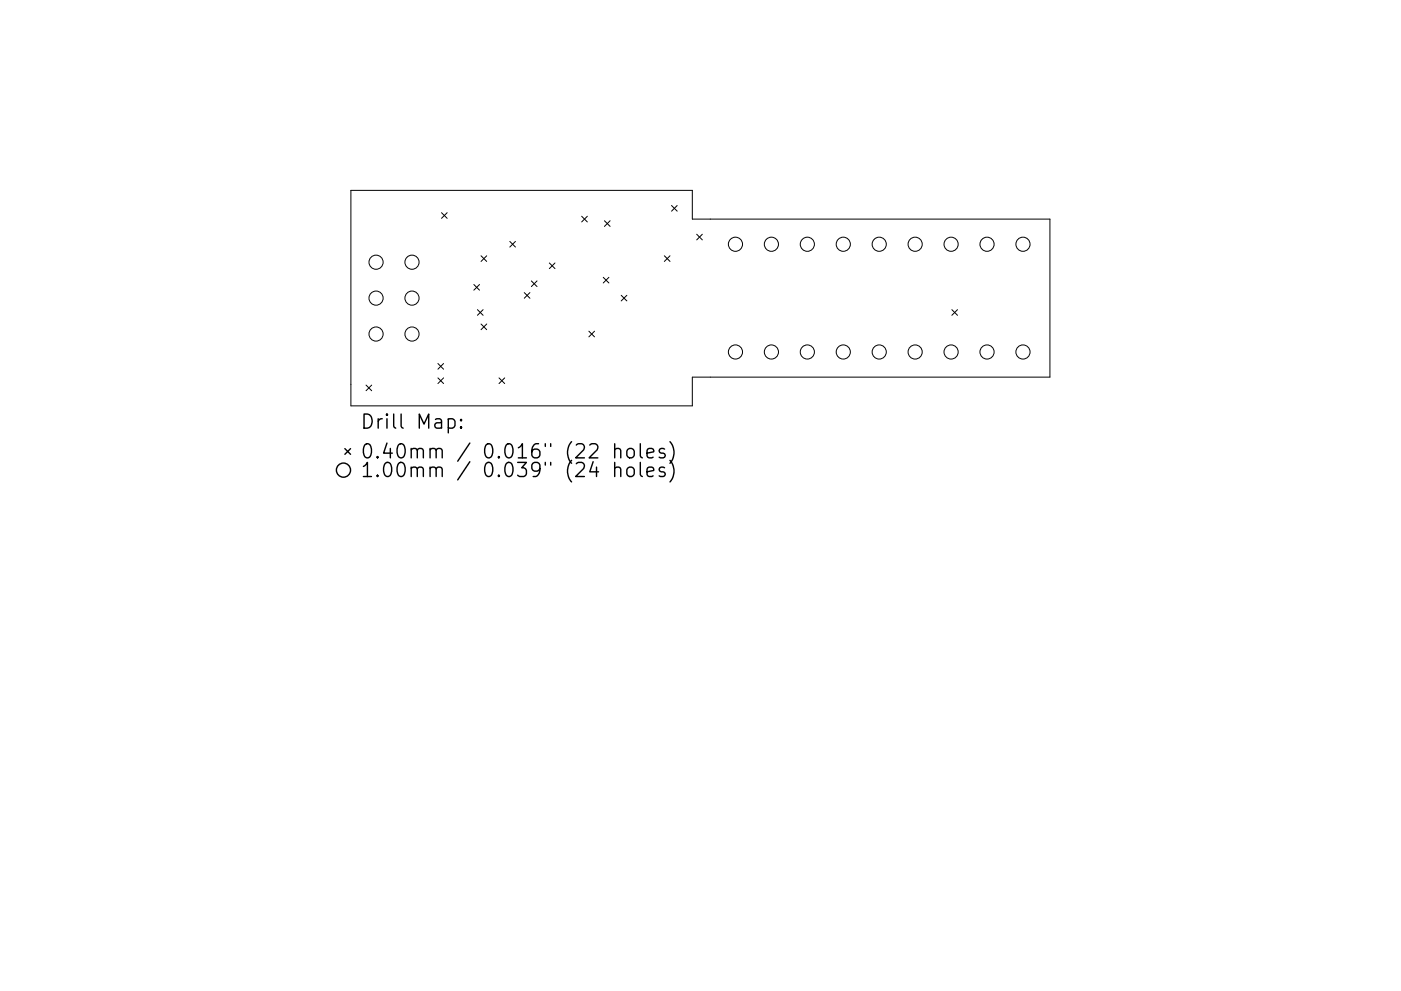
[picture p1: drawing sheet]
<svg xmlns="http://www.w3.org/2000/svg" width="297mm" height="210mm" viewBox="0 0 297 210" stroke-linecap="round" stroke-linejoin="round" font-family="sans-serif">
<defs><g id="words">
<g font-size="4.2">
<text x="76.3" y="91">Drill Map:</text>
<text x="76.3" y="97.3">0.40mm / 0.016&quot; (22 holes)</text>
<text x="76.3" y="101.2">1.00mm / 0.039&quot; (24 holes)</text>
</g>
</g></defs>
<g fill="none" stroke="#000" stroke-width=".21">
<path d="M74.4 40.4h72.4v6.1h75.8v33.5h-75.8v6.1h-72.4zM93.6 45.1l1.2 1.2M94.8 45.1l-1.2 1.2M102 54.3l1.2 1.2M103.2 54.3l-1.2 1.2M108.1 51.2l1.2 1.2M109.3 51.2l-1.2 1.2M112.7 59.6l1.2 1.2M113.9 59.6l-1.2 1.2M116.5 55.8l1.2 1.2M117.7 55.8l-1.2 1.2M123.3 45.9l1.2 1.2"/>
<path d="M124.5 45.9l-1.2 1.2M127.9 58.8l1.2 1.2M128.2 46.8l1.2 1.2M129.1 58.8l-1.2 1.2M129.4 46.8l-1.2 1.2M140.9 54.3l1.2 1.2M142.1 54.3l-1.2 1.2M142.4 43.6l1.2 1.2M143.6 43.6l-1.2 1.2M147.7 49.7l1.2 1.2M148.9 49.7l-1.2 1.2M92.8 77.1l1.2 1.2"/>
<path d="M94 77.1l-1.2 1.2M100.5 60.4l1.2 1.2M101.2 65.7l1.2 1.2M101.7 60.4l-1.2 1.2M102 68.7l1.2 1.2M102.4 65.7l-1.2 1.2M103.2 68.7l-1.2 1.2M111.2 62.1l1.2 1.2M112.4 62.1l-1.2 1.2M124.9 70.3l1.2 1.2M126.1 70.3l-1.2 1.2M131.7 62.7l1.2 1.2"/>
<path d="M132.9 62.7l-1.2 1.2M201.8 65.7l1.2 1.2M203 65.7l-1.2 1.2M77.6 81.7l1.2 1.2M78.8 81.7l-1.2 1.2M92.8 80.2l1.2 1.2M94 80.2l-1.2 1.2M105.8 80.2l1.2 1.2M107 80.2l-1.2 1.2"/>
<circle cx="79.7" cy="55.6" r="1.5"/>
<circle cx="87.4" cy="55.6" r="1.5"/>
<circle cx="155.9" cy="51.8" r="1.5"/>
<circle cx="163.6" cy="51.8" r="1.5"/>
<circle cx="171.2" cy="51.8" r="1.5"/>
<circle cx="178.8" cy="51.8" r="1.5"/>
<circle cx="186.4" cy="51.8" r="1.5"/>
<circle cx="194" cy="51.8" r="1.5"/>
<circle cx="201.7" cy="51.8" r="1.5"/>
<circle cx="209.3" cy="51.8" r="1.5"/>
<circle cx="216.9" cy="51.8" r="1.5"/>
<circle cx="79.7" cy="63.3" r="1.5"/>
<circle cx="79.7" cy="70.9" r="1.5"/>
<circle cx="87.4" cy="70.9" r="1.5"/>
<circle cx="87.4" cy="63.3" r="1.5"/>
<circle cx="155.9" cy="74.7" r="1.5"/>
<circle cx="163.6" cy="74.7" r="1.5"/>
<circle cx="171.2" cy="74.7" r="1.5"/>
<circle cx="178.8" cy="74.7" r="1.5"/>
<circle cx="186.4" cy="74.7" r="1.5"/>
<circle cx="194" cy="74.7" r="1.5"/>
<circle cx="201.7" cy="74.7" r="1.5"/>
<circle cx="209.3" cy="74.7" r="1.5"/>
<circle cx="216.9" cy="74.7" r="1.5"/>
</g>
<g fill="none" stroke="#000" stroke-width=".3">
<path d="M73.1 95.2l1.2 1.2M74.3 95.2l-1.2 1.2M95 89l.9-.2 .6 .6v.9l-.3 .4-.3 .1-.9-.1M97.8 90.6l.1 .1-.1 .1-.2-.1 .2-.1v.2M97.8 89l.1 .1-.1 .2-.2-.2 .2-.1v.3M130.3 95.4a.75 .75 0 0 1 1.3 .2v1.5M130.3 99.4a.75 .75 0 0 1 1.3 .1v1.6M130.3 94.1v3M130.3 98.1v3M133 95.4a.81 .81 0 0 1 .8-.3 .81 .81 0 0 1 .7 .6v.9a.81 .81 0 0 1-.8 .6 .81 .81 0 0 1-.8-.6v-.9zM133 99.4a.81 .81 0 0 1 .8-.3 .81 .81 0 0 1 .7 .6v.8a.81 .81 0 0 1-.8 .6 .81 .81 0 0 1-.8-.6v-.8zM135.8 94.1v2.6l.4 .4"/>
<path d="M135.8 98.1v2.6l.4 .4M137.2 96.1l1.4-.2-.1-.6-.9-.2-.4 .5v1.1l.1 .3 .3 .1 .9-.1M140.9 95.3l-.7-.2-.4 .5 .1 .4 1 .3 .1 .3-.1 .4-.3 .1-.8-.1M140.9 99.2l-.7-.1-.4 .4 .1 .5 1 .2 .1 .3-.1 .5-.3 .1-.8-.1M142 93.7a3.4 3.4 0 0 1 0 4.6M142 97.7a3.4 3.4 0 0 1 0 4.5M137.2 100.1l1.4-.3-.1-.6-.9-.1-.4 .4v1.2l.1 .3 .3 .1 .9-.1"/>
<circle cx="72.8" cy="99.7" r="1.5"/>
</g>
<use href="#words"/>
</svg>
